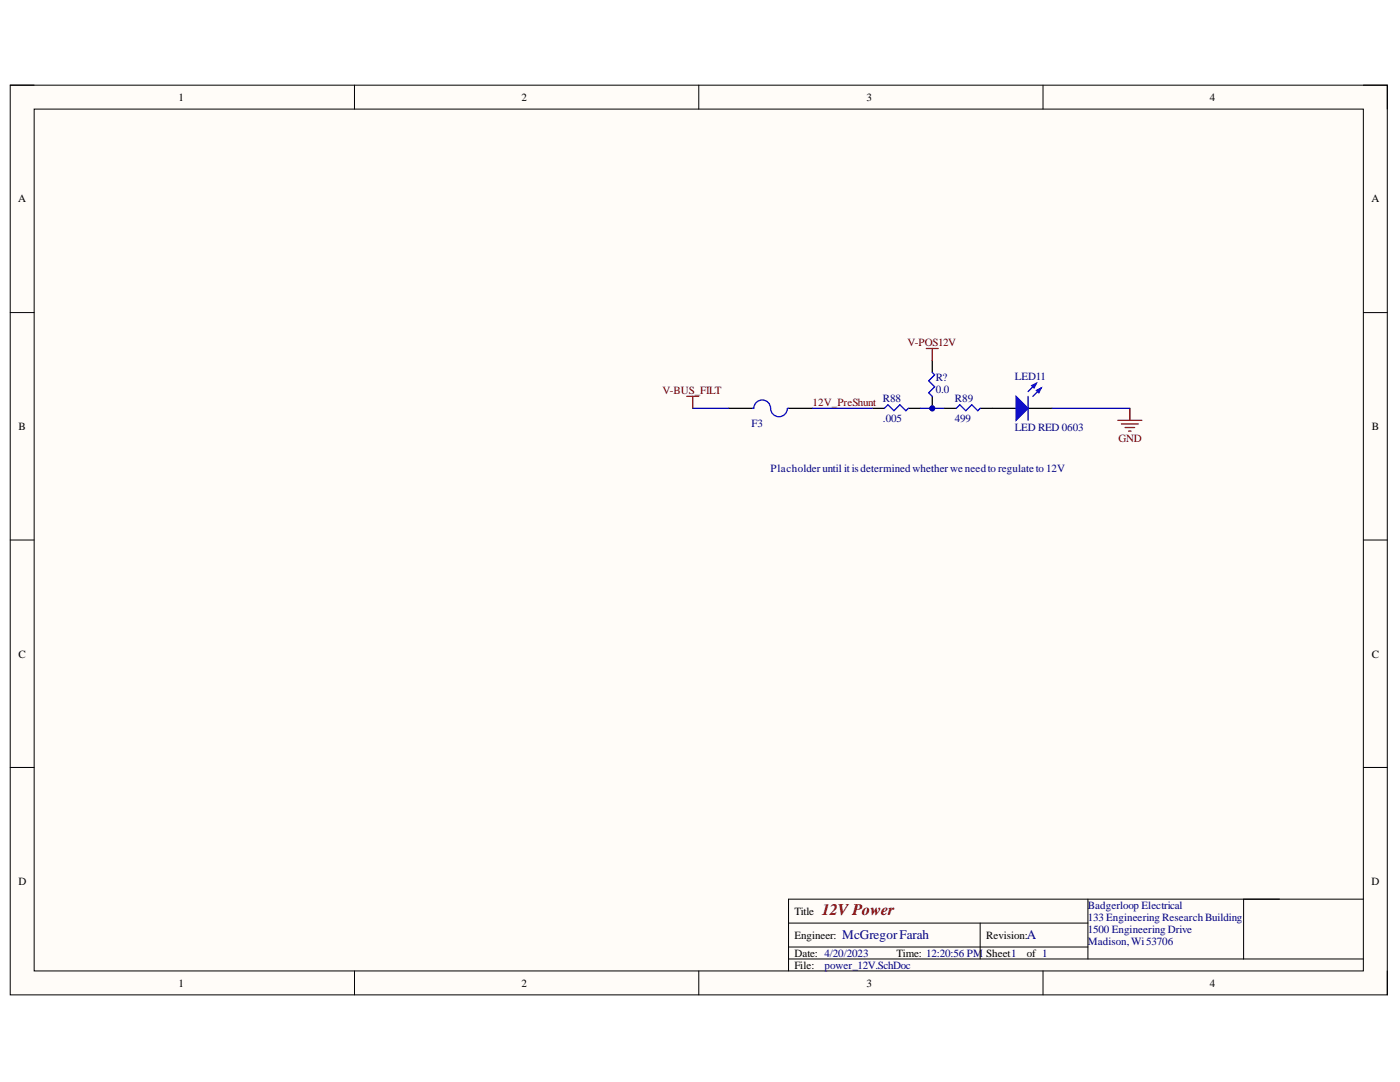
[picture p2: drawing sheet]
<svg xmlns="http://www.w3.org/2000/svg" width="279mm" height="216mm" viewBox="0 0 279 216" stroke-linecap="round" stroke-linejoin="round" font-family="sans-serif">
<defs><g id="words">
<text font-size="3.2" fill="#800000" x="164" y="182.5">12V Power</text>
<g font-size="2.6" fill="#000080">
<text x="168.1" y="187.3">McGregorFarah</text>
<text x="205" y="187.4">A</text>
</g>
<g font-size="2.2">
<text x="35.6" y="20.1">1</text>
<text x="104.1" y="20.1">2</text>
<text x="172.9" y="20.1">3</text>
<text x="241.5" y="20.1">4</text>
<text x="3.6" y="40.4">A</text>
<text x="273.7" y="40.4">A</text>
<text x="3.7" y="85.8">B</text>
<text x="273.8" y="85.8">B</text>
<text x="3.7" y="131.2">C</text>
<text x="273.8" y="131.2">C</text>
<text x="3.7" y="176.6">D</text>
<text x="273.7" y="176.6">D</text>
<text x="158.5" y="182.5">Title</text>
<text x="158.5" y="187.4">Engineer:</text>
<text x="158.5" y="190.9">Date: 4/20/2023</text>
<text x="178.9" y="190.9">Time: 12:20:56 PM</text>
<text x="196.8" y="187.4">Revision:</text>
<text x="196.8" y="190.9">Sheet1</text>
<text x="205" y="190.9">of 1</text>
<text x="35.6" y="196.9">1</text>
<text x="104.1" y="196.9">2</text>
<text x="158.5" y="193.3">File:</text>
<text x="172.9" y="196.9">3</text>
<text x="241.5" y="196.9">4</text>
</g>
<g font-size="2.2" fill="#800000">
<text x="181.1" y="69.1">V-POS12V</text>
<text x="132.2" y="78.7">V-BUS_FILT</text>
<text x="162.2" y="81.1">12V_PreShunt</text>
<text x="223.2" y="88.2">GND</text>
</g>
<g font-size="2.2" fill="#000080">
<text x="186.8" y="76.1">R?</text>
<text x="202.5" y="75.8">LED11</text>
<text x="176.2" y="80.1">R88</text>
<text x="186.8" y="78.4">0.0</text>
<text x="190.6" y="80.1">R89</text>
<text x="150" y="85.1">F3</text>
<text x="176.2" y="84.2">.005</text>
<text x="190.6" y="84.2">499</text>
<text x="202.5" y="86">LED RED 0603</text>
<text x="153.8" y="94.1">Placholderuntil it is determinedwhetherweneedto regulateto 12V</text>
<text x="217.1" y="181.4">Badgerloop Electrical</text>
<text x="217.1" y="183.7">133 Engineering ResearchBuilding</text>
<text x="217.1" y="186.2">1500 Engineering Drive</text>
<text x="217.1" y="188.5">Madison,Wi53706</text>
<text x="164.5" y="193.3">power_12V.SchDoc</text>
</g>
</g></defs>
<path d="M2 17h274.9v181.5h-274.9z" fill-rule="evenodd" fill="#fffcf8"/>
<path d="M2 17h274.9v181.5h-274.9z" fill="none" stroke="#000" stroke-width=".2"/>
<path d="M6.8 21.8h265.3v171.9h-265.3z" fill-rule="evenodd" fill="#fffcf8"/>
<g fill="none" stroke="#000" stroke-width=".2">
<path d="M2 17h4.8M70.7 17v4.8M139.5 17v4.8M208.2 17v4.8M272.1 17h4.8v4.8M6.8 21.8h265.3v171.9h-265.3zM2 62.4h4.8M272.1 62.4h4.8M2 107.8h4.8M272.1 107.8h4.8M2 153.1h4.8M272.1 153.1h4.8"/>
<path d="M217.1 179.4v12M248.2 179.4v12M272.1 179.4h-114.7v14.3M70.7 193.7v4.8M139.5 193.7v4.8M157.4 184.2h59.7M157.4 191.4h114.7M157.4 189h59.7M195.6 184.2v7.2M208.2 193.7v4.8M276.9 193.7v4.8"/>
</g>
<path d="M137.1 79.1h2.4M138.3 79.1v2.4" fill="none" stroke="#800000" stroke-width=".25"/>
<path d="M145.4 81.5h4.8M157.4 81.5h4.8M174.1 81.5h2.4M181.3 81.5h2.4M198 81.5h4.8M205.2 81.5h4.8" fill="none" stroke="#000" stroke-width=".25"/>
<path d="M150.2 81.5h.2M150.4 81.4a1.67 1.67 0 0 1 1.7-1.6 1.67 1.67 0 0 1 1.7 1.7 1.67 1.67 0 0 0 1.6 1.7 1.67 1.67 0 0 0 1.7-1.7M157.1 81.5h.3M176.5 81.5l.7-.7 1.2 1.2 1.2-1.2 1.2 1.2 .5-.5" fill="none" stroke="#00f" stroke-width=".25"/>
<path d="M202.8 79.1l2.4 2.4-2.4 2.4z" fill="#00f"/>
<path d="M202.8 79.1l2.4 2.4-2.4 2.4zM206.8 76.5l-1.6 1.6M207.8 77.4l-1.7 1.7" fill="none" stroke="#00f" stroke-width=".25"/>
<path d="M206.8 77.9l1-.5-.5 1z" fill="#00f"/>
<path d="M206.8 77.9l1-.5-.5 1z" fill="none" stroke="#00f" stroke-width=".25"/>
<path d="M205.9 76.9l.9-.4-.4 .9z" fill="#00f"/>
<path d="M205.2 79.1v4.8M205.9 76.9l.9-.4-.4 .9zM190.8 81.5l.8-.7 1.1 1.2 1.2-1.2 1.2 1.2 .5-.5" fill="none" stroke="#00f" stroke-width=".25"/>
<path d="M188.4 81.5h2.4M195.6 81.5h2.4" fill="none" stroke="#000" stroke-width=".25"/>
<path d="M223.1 83.9h4.8M223.8 84.6h3.4M224.5 85.3h1.9M225.2 86h.5M225.5 81.5v2.4" fill="none" stroke="#800000" stroke-width=".25"/>
<circle cx="186.1" cy="81.5" r=".48" fill="#000080"/>
<circle cx="186.1" cy="81.5" r=".48" fill="none" stroke="#000080" stroke-width=".2"/>
<path d="M186.1 71.9v2.4M186.1 79.1v2.4" fill="none" stroke="#000" stroke-width=".25"/>
<circle cx="186.1" cy="81.5" r=".48" fill="#000080"/>
<circle cx="186.1" cy="81.5" r=".48" fill="none" stroke="#000080" stroke-width=".2"/>
<path d="M186.1 74.3l.4 .5-1.2 1.2 1.2 1.2-1.2 1.2 .8 .7" fill="none" stroke="#00f" stroke-width=".25"/>
<path d="M138.3 81.5h7.1M162.2 81.5h11.9M183.7 81.5h4.7M210 81.5h15.5" fill="none" stroke="#000080" stroke-width=".25"/>
<circle cx="186.1" cy="81.5" r=".48" fill="#000080"/>
<circle cx="186.1" cy="81.5" r=".48" fill="none" stroke="#000080" stroke-width=".2"/>
<path d="M184.9 69.5h2.3M186.1 69.5v2.4" fill="none" stroke="#800000" stroke-width=".25"/>
<use href="#words"/>
</svg>
